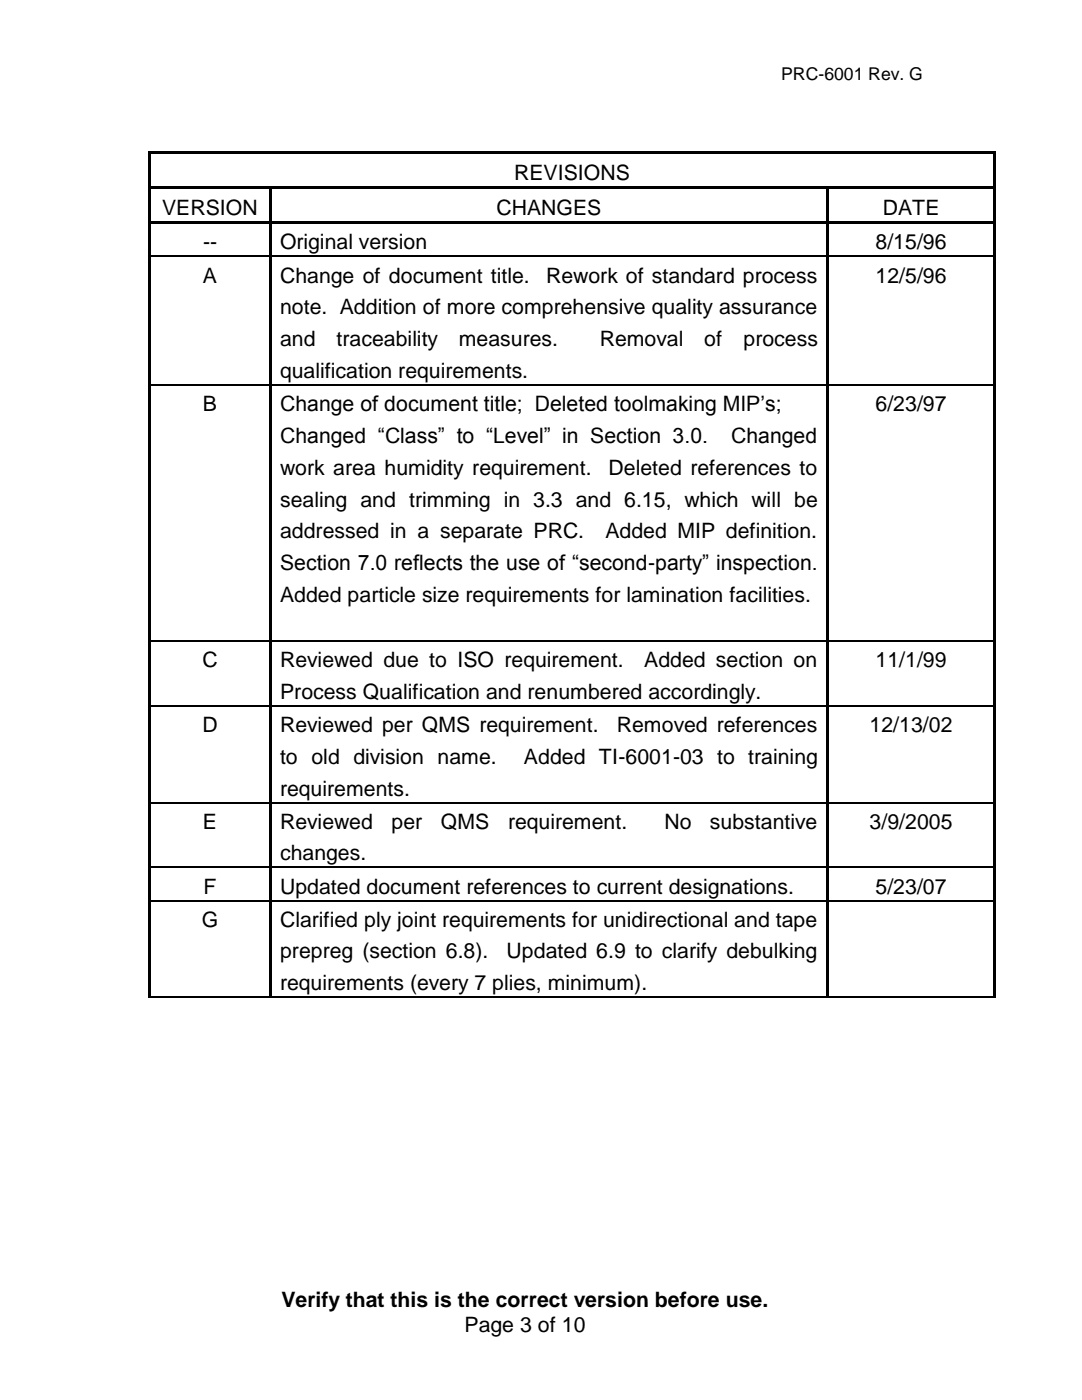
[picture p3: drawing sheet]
<svg xmlns="http://www.w3.org/2000/svg" width="216mm" height="279mm" viewBox="0 0 216 279" stroke-linecap="round" stroke-linejoin="round" font-family="sans-serif">
<defs><g id="words">
<g font-size="4.2">
<text x="102.6" y="35.9">REVISIONS</text>
<text x="32.4" y="42.8">VERSION</text>
<text x="99.1" y="42.8">CHANGES</text>
<text x="176.1" y="42.8">DATE</text>
<text x="40.5" y="49.8">--</text>
<text x="55.9" y="49.8">Original version</text>
<text x="174.7" y="49.8">8/15/96</text>
<text x="40.5" y="56.4">A</text>
<text x="55.9" y="56.4">Change of document title.</text>
<text x="109" y="56.4">Rework of standard process</text>
<text x="174.7" y="56.4">12/5/96</text>
<text x="55.9" y="62.7">note. Addition of more comprehensive quality assurance</text>
<text x="55.9" y="69.1">and</text>
<text x="67.2" y="69.1">traceability</text>
<text x="91.5" y="69.1">measures.</text>
<text x="119.7" y="69.1">Removal</text>
<text x="140.5" y="69.1">of</text>
<text x="148.4" y="69.1">process</text>
<text x="55.9" y="75.4">qualification requirements.</text>
<text x="40.5" y="82">B</text>
<text x="55.9" y="82">Change of document title; Deleted toolmaking MIP’s;</text>
<text x="174.7" y="82">6/23/97</text>
<text x="55.9" y="88.4">Changed “Class” to “Level” in Section 3.0.</text>
<text x="145.9" y="88.4">Changed</text>
<text x="55.9" y="94.8">work area humidity requirement.</text>
<text x="121.4" y="94.8">Deleted references to</text>
<text x="55.9" y="101.1">sealing and trimming in 3.3 and 6.15, which will be</text>
<text x="55.9" y="107.5">addressed in a separate PRC.</text>
<text x="120.8" y="107.5">Added MIP definition.</text>
<text x="55.9" y="113.8">Section 7.0 reflects the use of “second-party” inspection.</text>
<text x="55.9" y="120.2">Added particle size requirements for lamination facilities.</text>
<text x="40.4" y="133.1">C</text>
<text x="55.9" y="133.1">Reviewed due to ISO requirement.</text>
<text x="128.5" y="133.1">Added section on</text>
<text x="174.7" y="133.1">11/1/99</text>
<text x="55.9" y="139.5">Process Qualification and renumbered accordingly.</text>
<text x="40.4" y="146.1">D</text>
<text x="55.9" y="146.1">Reviewed per QMS requirement.</text>
<text x="123.1" y="146.1">Removed references</text>
<text x="173.5" y="146.1">12/13/02</text>
<text x="55.9" y="152.4">to old division name.</text>
<text x="104.6" y="152.4">Added TI-6001-03 to training</text>
<text x="55.9" y="158.8">requirements.</text>
<text x="40.5" y="165.4">E</text>
<text x="55.9" y="165.4">Reviewed</text>
<text x="78.1" y="165.4">per</text>
<text x="88" y="165.4">QMS</text>
<text x="101.4" y="165.4">requirement.</text>
<text x="132.6" y="165.4">No</text>
<text x="141.7" y="165.4">substantive</text>
<text x="173.5" y="165.4">3/9/2005</text>
<text x="55.9" y="171.7">changes.</text>
<text x="40.6" y="178.3">F</text>
<text x="55.9" y="178.3">Updated document references to current designations.</text>
<text x="174.7" y="178.3">5/23/07</text>
<text x="40.3" y="184.9">G</text>
<text x="55.9" y="184.9">Clarified ply joint requirements for unidirectional and tape</text>
<text x="55.9" y="191.3">prepreg (section 6.8).</text>
<text x="101.1" y="191.3">Updated 6.9 to clarify debulking</text>
<text x="55.9" y="197.6">requirements (every 7 plies, minimum).</text>
<text x="56.1" y="260.9">Verify that this is the correct version before use.</text>
<text x="92.7" y="265.8">Page 3 of 10</text>
</g>
<text font-size="3.5" x="155.9" y="16">PRC-6001 Rev. G</text>
</g></defs>
<g fill="#000">
<path d="M29.6 30.3h.5v.5h-.5z" fill-rule="evenodd"/>
<path d="M29.6 30.3h.5v.5h-.5z" fill-rule="evenodd"/>
<path d="M29.6 30.8h.5v6.4h-.5z" fill-rule="evenodd"/>
<path d="M29.6 37.2h.5v.6h-.5z" fill-rule="evenodd"/>
<path d="M30.1 30.3h168.1v.5h-168.1z" fill-rule="evenodd"/>
<path d="M30.1 37.2h23.6v.5h-23.6z" fill-rule="evenodd"/>
<path d="M53.7 37.7l.5 .1z" fill-rule="evenodd"/>
<path d="M53.7 37.2h.5v.5h-.5z" fill-rule="evenodd"/>
<path d="M54.2 37.2h110.7v.5h-110.7z" fill-rule="evenodd"/>
<path d="M164.9 37.7l.5 .1z" fill-rule="evenodd"/>
<path d="M164.9 37.2h.5v.5h-.5z" fill-rule="evenodd"/>
<path d="M165.4 37.2h32.8v.5h-32.8z" fill-rule="evenodd"/>
<path d="M198.2 30.3h.5v.5h-.5z" fill-rule="evenodd"/>
<path d="M198.2 30.3h.5v.5h-.5z" fill-rule="evenodd"/>
<path d="M198.2 30.8h.5v6.4h-.5z" fill-rule="evenodd"/>
<path d="M198.2 37.2h.5v.6h-.5z" fill-rule="evenodd"/>
<path d="M29.6 37.8h.5v6.4h-.5z" fill-rule="evenodd"/>
<path d="M29.6 44.2h.5v.5h-.5z" fill-rule="evenodd"/>
<path d="M29.6 44.7h.5v6.4h-.5z" fill-rule="evenodd"/>
<path d="M29.6 51.1h.5v.2h-.5z" fill-rule="evenodd"/>
<path d="M30.1 44.2h23.6v.5h-23.6z" fill-rule="evenodd"/>
<path d="M53.7 37.8h.5v6.4h-.5z" fill-rule="evenodd"/>
<path d="M53.7 44.2h.5v.5h-.5z" fill-rule="evenodd"/>
<path d="M53.7 44.7h.5v6.4h-.5z" fill-rule="evenodd"/>
<path d="M53.7 51.1h.5v.2h-.5z" fill-rule="evenodd"/>
<path d="M54.2 44.2h110.7v.5h-110.7z" fill-rule="evenodd"/>
<path d="M164.9 37.8h.5v6.4h-.5z" fill-rule="evenodd"/>
<path d="M164.9 44.2h.5v.5h-.5z" fill-rule="evenodd"/>
<path d="M164.9 44.7h.5v6.4h-.5z" fill-rule="evenodd"/>
<path d="M164.9 51.1h.5v.2h-.5z" fill-rule="evenodd"/>
<path d="M165.4 44.2h32.8v.5h-32.8z" fill-rule="evenodd"/>
<path d="M198.2 37.8h.5v6.4h-.5z" fill-rule="evenodd"/>
<path d="M198.2 44.2h.5v.5h-.5z" fill-rule="evenodd"/>
<path d="M198.2 44.7h.5v6.4h-.5z" fill-rule="evenodd"/>
<path d="M198.2 51.1h.5v.2h-.5z" fill-rule="evenodd"/>
<path d="M29.6 51.3h.5v25.4h-.5z" fill-rule="evenodd"/>
<path d="M29.6 76.7h.5v.3h-.5z" fill-rule="evenodd"/>
<path d="M53.7 51.3h.5v25.4h-.5z" fill-rule="evenodd"/>
<path d="M53.7 76.7h.5v.3h-.5z" fill-rule="evenodd"/>
<path d="M164.9 51.3h.5v25.4h-.5z" fill-rule="evenodd"/>
<path d="M164.9 76.7h.5v.3h-.5z" fill-rule="evenodd"/>
<path d="M198.2 51.3h.5v25.4h-.5z" fill-rule="evenodd"/>
<path d="M198.2 76.7h.5v.3h-.5z" fill-rule="evenodd"/>
<path d="M29.6 77h.5v50.8h-.5z" fill-rule="evenodd"/>
<path d="M29.6 127.8h.5v.2h-.5z" fill-rule="evenodd"/>
<path d="M53.7 77h.5v50.8h-.5z" fill-rule="evenodd"/>
<path d="M53.7 127.8h.5v.2h-.5z" fill-rule="evenodd"/>
<path d="M164.9 77h.5v50.8h-.5z" fill-rule="evenodd"/>
<path d="M164.9 127.8h.5v.2h-.5z" fill-rule="evenodd"/>
<path d="M198.2 77h.5v50.8h-.5z" fill-rule="evenodd"/>
<path d="M198.2 127.8h.5v.2h-.5z" fill-rule="evenodd"/>
<path d="M29.6 128h.5v12.7h-.5z" fill-rule="evenodd"/>
<path d="M29.6 140.7h.5v.3h-.5z" fill-rule="evenodd"/>
<path d="M53.7 128h.5v12.7h-.5z" fill-rule="evenodd"/>
<path d="M53.7 140.7h.5v.3h-.5z" fill-rule="evenodd"/>
<path d="M164.9 128h.5v12.7h-.5z" fill-rule="evenodd"/>
<path d="M164.9 140.7h.5v.3h-.5z" fill-rule="evenodd"/>
<path d="M198.2 128h.5v12.7h-.5z" fill-rule="evenodd"/>
<path d="M198.2 140.7h.5v.3h-.5z" fill-rule="evenodd"/>
<path d="M29.6 141h.5v19h-.5z" fill-rule="evenodd"/>
<path d="M29.6 160h.5v.3h-.5z" fill-rule="evenodd"/>
<path d="M29.6 160.3h.5v12.7h-.5z" fill-rule="evenodd"/>
<path d="M29.6 173h.5v.3h-.5z" fill-rule="evenodd"/>
<path d="M29.6 173.3h.5v6.3h-.5z" fill-rule="evenodd"/>
<path d="M29.6 179.6h.5v.3h-.5z" fill-rule="evenodd"/>
<path d="M53.7 141h.5v19h-.5z" fill-rule="evenodd"/>
<path d="M53.7 160h.5v.3h-.5z" fill-rule="evenodd"/>
<path d="M53.7 160.3h.5v12.7h-.5z" fill-rule="evenodd"/>
<path d="M53.7 173h.5v.3h-.5z" fill-rule="evenodd"/>
<path d="M53.7 173.3h.5v6.3h-.5z" fill-rule="evenodd"/>
<path d="M53.7 179.6h.5v.3h-.5z" fill-rule="evenodd"/>
<path d="M164.9 141h.5v19h-.5z" fill-rule="evenodd"/>
<path d="M164.9 160h.5v.3h-.5z" fill-rule="evenodd"/>
<path d="M164.9 160.3h.5v12.7h-.5z" fill-rule="evenodd"/>
<path d="M164.9 173h.5v.3h-.5z" fill-rule="evenodd"/>
<path d="M164.9 173.3h.5v6.3h-.5z" fill-rule="evenodd"/>
<path d="M164.9 179.6h.5v.3h-.5z" fill-rule="evenodd"/>
<path d="M198.2 141h.5v19h-.5z" fill-rule="evenodd"/>
<path d="M198.2 160h.5v.3h-.5z" fill-rule="evenodd"/>
<path d="M198.2 160.3h.5v12.7h-.5z" fill-rule="evenodd"/>
<path d="M198.2 173h.5v.3h-.5z" fill-rule="evenodd"/>
<path d="M198.2 173.3h.5v6.3h-.5z" fill-rule="evenodd"/>
<path d="M198.2 179.6h.5v.3h-.5z" fill-rule="evenodd"/>
<path d="M29.6 179.9h.5v19h-.5z" fill-rule="evenodd"/>
<path d="M53.7 179.9h.5v19h-.5z" fill-rule="evenodd"/>
<path d="M53.7 198.9h.3v.3h-.3z" fill-rule="evenodd"/>
<path d="M164.9 179.9h.5v19h-.5z" fill-rule="evenodd"/>
<path d="M164.9 198.9h.2v.3h-.2z" fill-rule="evenodd"/>
<path d="M198.2 179.9h.5v19h-.5z" fill-rule="evenodd"/>
<path d="M198.2 198.9h.5v.3h-.5z" fill-rule="evenodd"/>
</g>
<g fill="none" stroke="#000" stroke-width=".25">
<path d="M30.1 51.2h23.6M54.2 51.2h110.7M165.4 51.2h32.8M30.1 76.8h23.6M54.2 76.8h110.7M165.4 76.8h32.8M30.1 127.9h23.6M54.2 127.9h110.7M165.4 127.9h32.8M30.1 140.9h23.6M54.2 140.9h110.7M165.4 140.9h32.8"/>
<path d="M30.1 160.2h23.6M30.1 173.1h23.6M30.1 179.7h23.6M54.2 160.2h110.7M54.2 173.1h110.7M54.2 179.7h110.7M165.4 160.2h32.8M165.4 173.1h32.8M165.4 179.7h32.8M29.6 199h24.1M54 199h110.9M165.1 199h33.1"/>
</g>
<use href="#words"/>
</svg>
